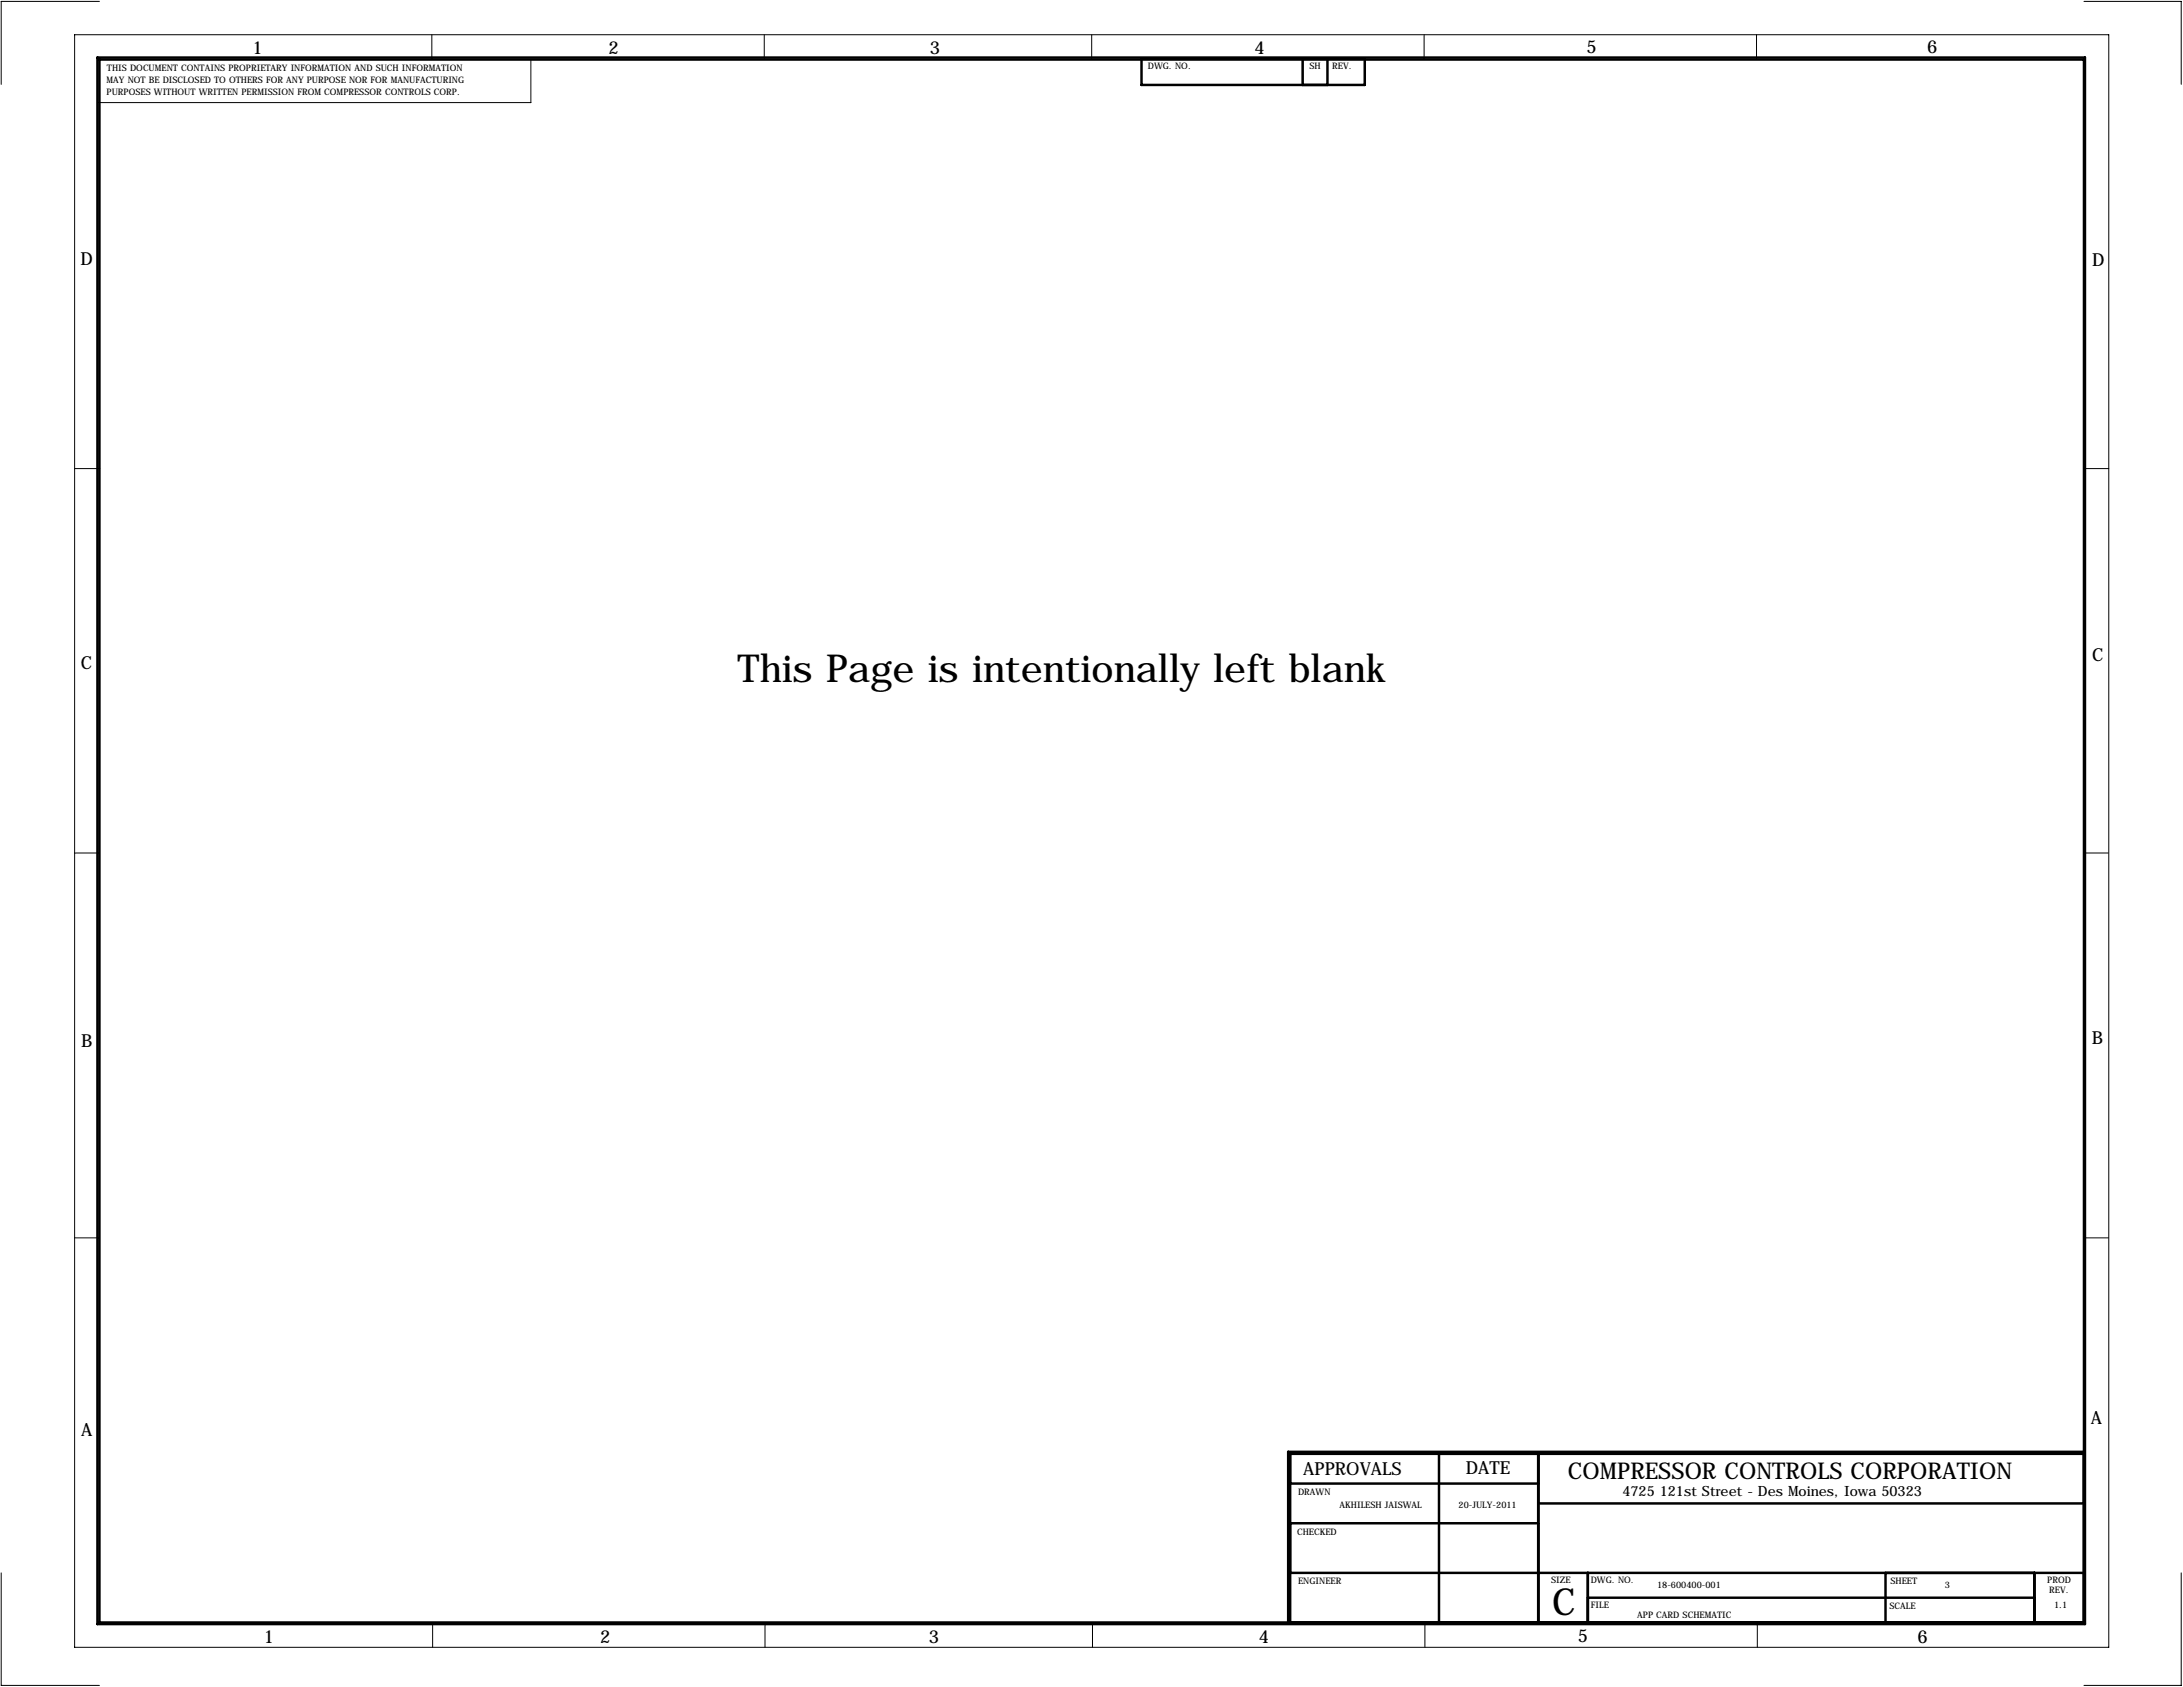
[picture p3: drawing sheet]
<svg xmlns="http://www.w3.org/2000/svg" width="559mm" height="432mm" viewBox="0 0 559 432" stroke-linecap="round" stroke-linejoin="round" font-family="sans-serif">
<defs><g id="words">
<text font-size="9.9" x="188.8" y="174.6">This Page is intentionally left blank</text>
<text font-size="9.6" x="397.3" y="413.5">C</text>
<text font-size="5.9" x="401.4" y="378.6">COMPRESSOR CONTROLS CORPORATION</text>
<g font-size="4.6">
<text x="64.6" y="13.7">1</text>
<text x="155.8" y="13.7">2</text>
<text x="238" y="13.7">3</text>
<text x="321.1" y="13.7">4</text>
<text x="406.1" y="13.5">5</text>
<text x="493.3" y="13.5">6</text>
<text x="20.6" y="67.9">D</text>
<text x="535.6" y="68.1">D</text>
<text x="20.7" y="171.1">C</text>
<text x="535.5" y="169.2">C</text>
<text x="20.8" y="268.1">B</text>
<text x="535.4" y="267.2">B</text>
<text x="535.2" y="364.5">A</text>
<text x="20.8" y="367.5">A</text>
<text x="333.6" y="377.4">APPROVALS</text>
<text x="375.2" y="377.2">DATE</text>
<text x="67.5" y="420.6">1</text>
<text x="153.6" y="420.6">2</text>
<text x="237.8" y="420.6">3</text>
<text x="322.2" y="420.5">4</text>
<text x="403.9" y="420.4">5</text>
<text x="490.9" y="420.6">6</text>
</g>
<text font-size="3.6" x="415.3" y="383">4725 121st Street - Des Moines, Iowa 50323</text>
<g font-size="2.3">
<text x="293.8" y="17.6">DWG. NO.</text>
<text x="335.2" y="17.7">SH</text>
<text x="341" y="17.7">REV.</text>
<text x="27.3" y="21.1">MAY NOT BE DISCLOSED TO OTHERS FOR ANY PURPOSE NOR FOR MANUFACTURING</text>
<text x="27.4" y="18.3">THIS DOCUMENT CONTAINS PROPRIETARY INFORMATION AND SUCH INFORMATION</text>
<text x="27.3" y="24.2">PURPOSES WITHOUT WRITTEN PERMISSION FROM COMPRESSOR CONTROLS CORP.</text>
<text x="332.3" y="382.8">DRAWN</text>
<text x="342.9" y="386.1">AKHILESH JAISWAL</text>
<text x="373.4" y="386.1">20-JULY-2011</text>
<text x="332" y="392.9">CHECKED</text>
<text x="332.3" y="405.4">ENGINEER</text>
<text x="397.1" y="405.1">SIZE</text>
<text x="407.2" y="405.1">DWG. NO.</text>
<text x="424.2" y="406.4">18-600400-001</text>
<text x="483.9" y="405.4">SHEET</text>
<text x="497.8" y="406.4">3</text>
<text x="524.1" y="405.1">PROD</text>
<text x="524.6" y="407.7">REV.</text>
<text x="407.2" y="411.5">FILE</text>
<text x="483.7" y="411.7">SCALE</text>
<text x="525.8" y="411.5">1.1</text>
<text x="419.1" y="414">APP CARD SCHEMATIC</text>
</g>
</g></defs>
<g fill="none" stroke="#000" stroke-width=".26">
<path d="M19.1 8.9h520.7v412.7h-520.7zM25.5 .4h-25.2v21.2M110.5 8.9v6.3M143.1 15.2h-7.2v11.1h-110.9M195.6 8.9v6.3M279.5 8.9v6.3M364.5 8.9v6.3M449.6 8.9v6.3M533.5 .4h24.8v21.2M19.2 119.9h6.4M533.4 119.9h6.4M19 218.3h6.5"/>
<path d="M533.3 218.3h6.4M19 316.8h6.5M533.3 316.8h6.4M.3 402.6v28.8h25.2M110.7 415.3v6.3M195.8 415.3v6.3M279.7 415.3v6.3M364.7 415.3v6.3M449.8 415.3v6.3M558.3 402.6v28.8h-24.8"/>
</g>
<g fill="none" stroke="#000" stroke-width=".63">
<path d="M24.9 14.7h508.8v401h-508.8zM25.5 15.2h508v400.1h-508zM292.2 15h57.2v6.7h-57.2zM333.5 21.7v-6.7h6.3v6.7M330.3 379.7h63.5M368.4 372.1v43.2M393.8 372.1v43.2M533.5 372.1h-203.2v43.2M533.5 371.6h-203.8v43.7M330.3 389.9h63.5M393.8 384.8h139.7M330.3 402.6h203.2"/>
<path d="M406.5 402.6v12.7M406.5 408.9h114.3M482.7 402.6v12.7M520.8 402.6v12.7"/>
</g>
<use href="#words"/>
</svg>
